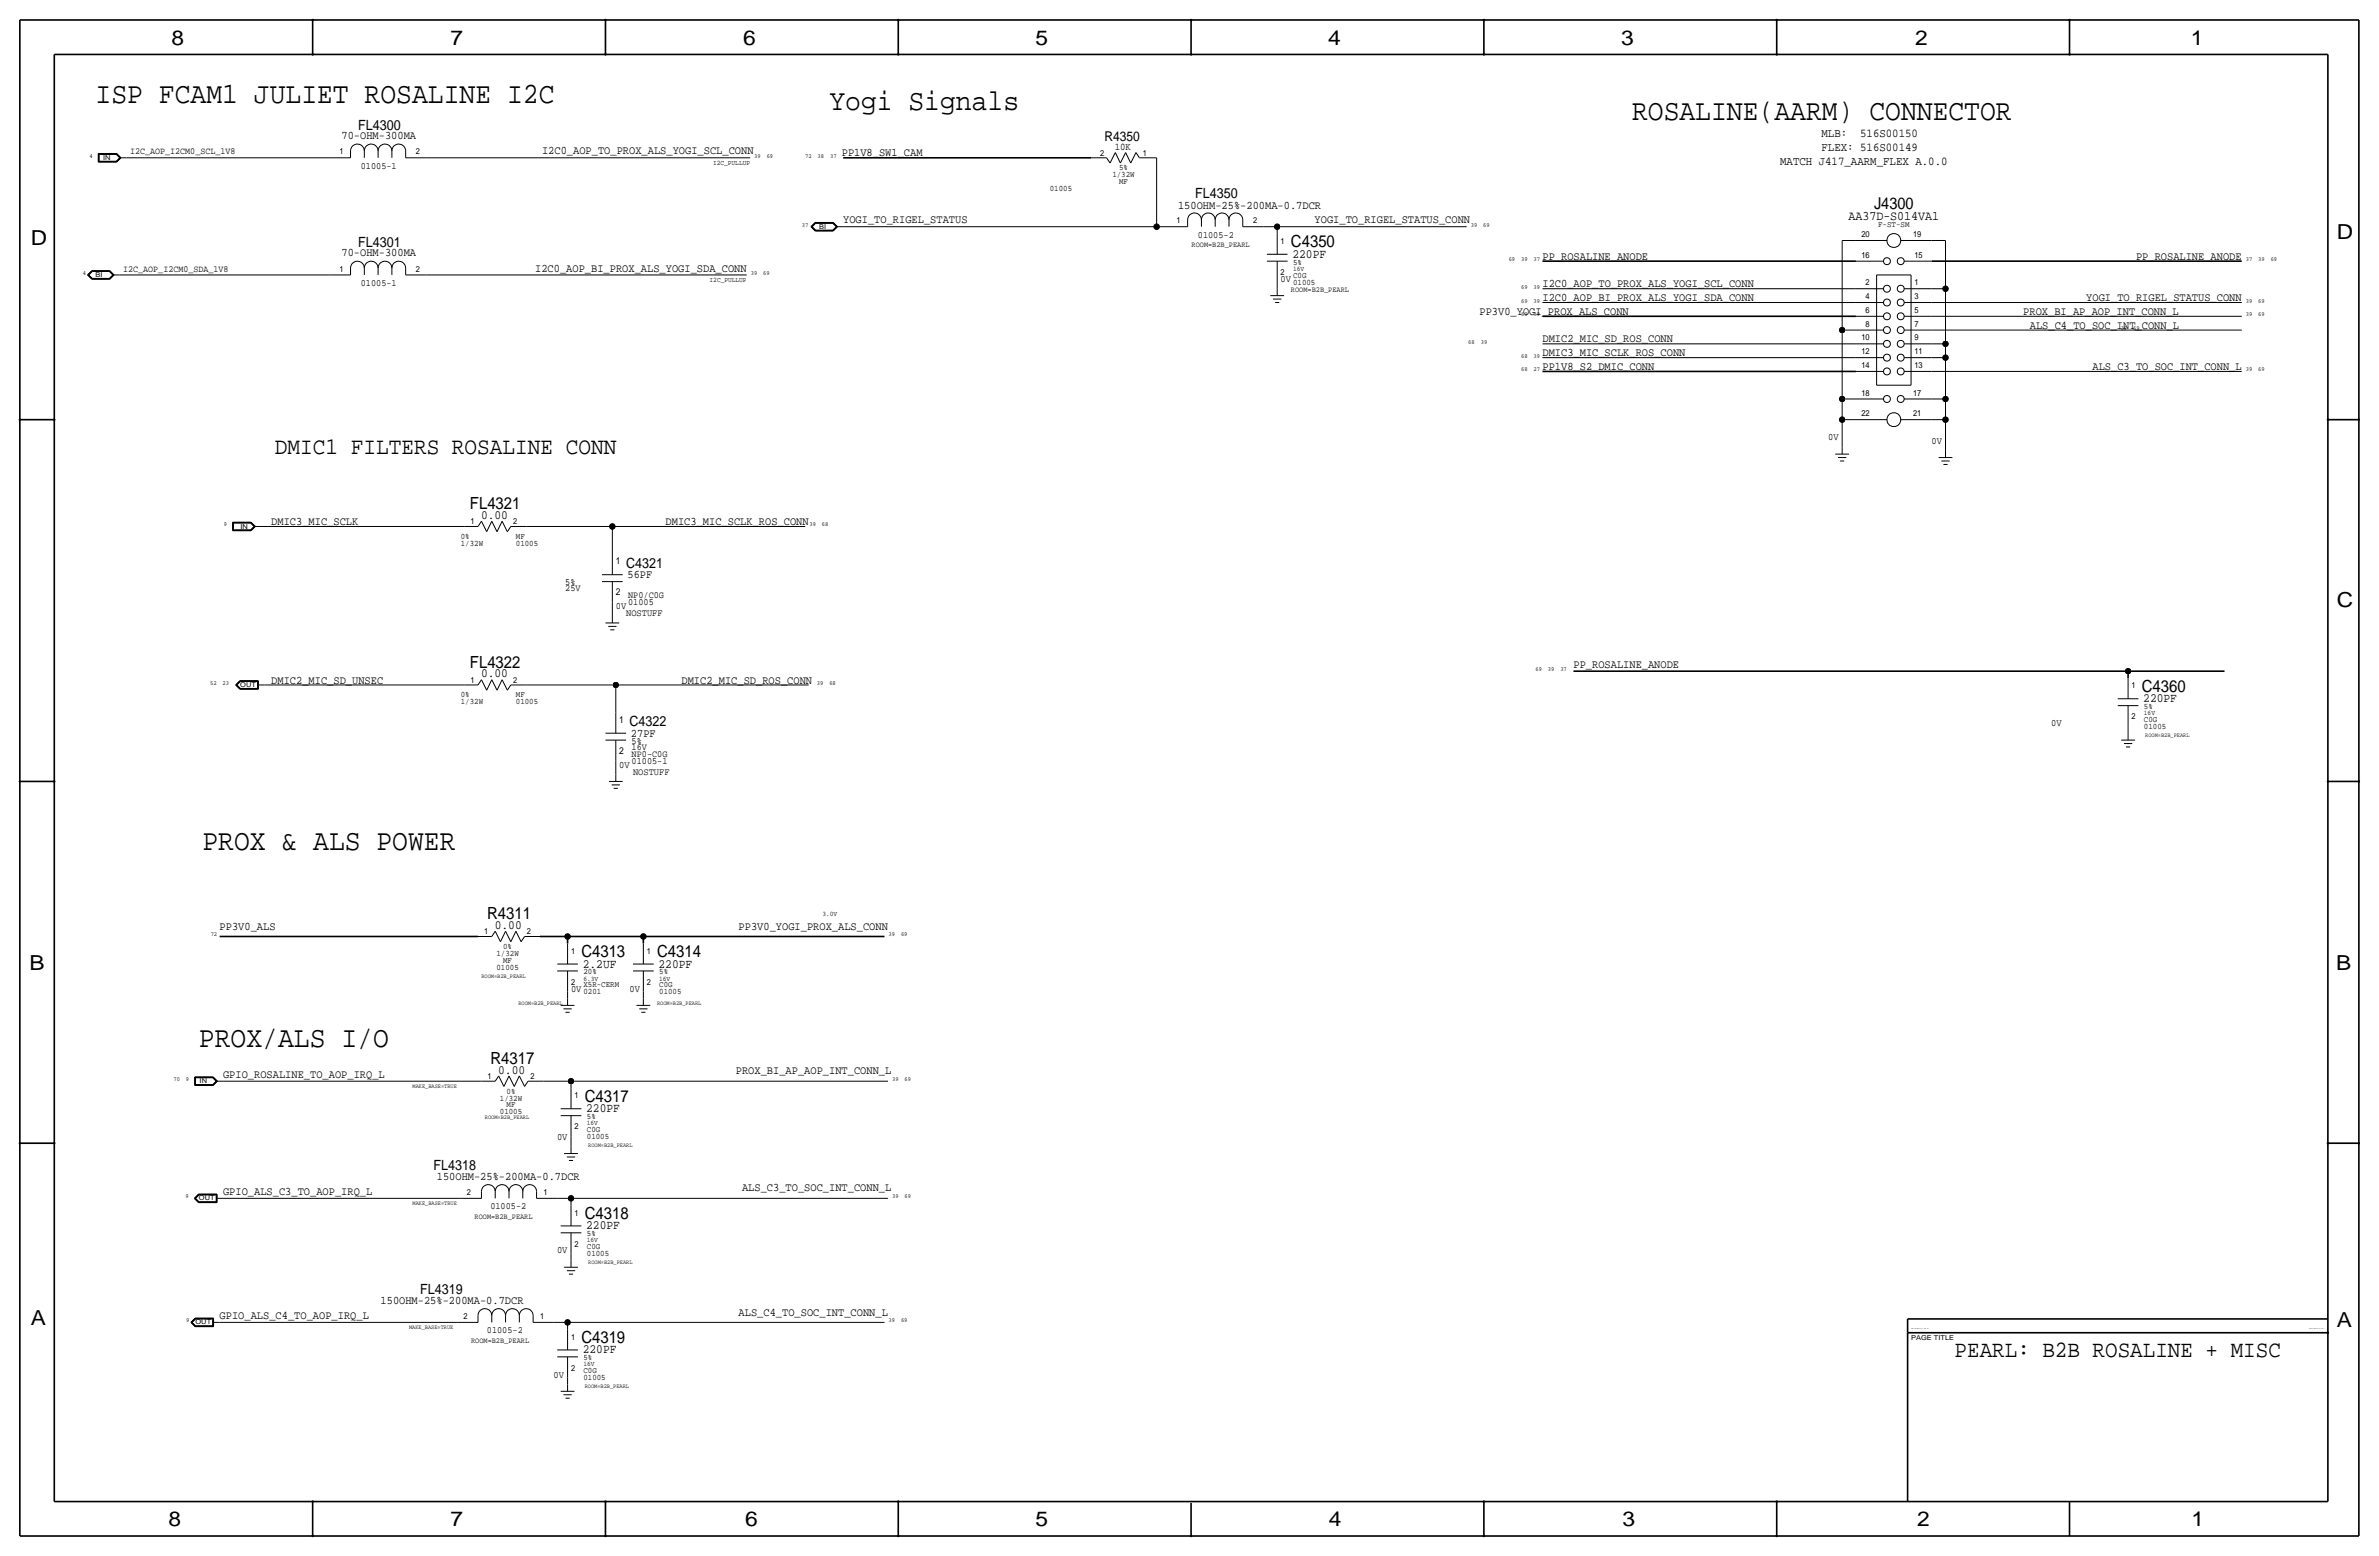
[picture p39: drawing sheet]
<svg xmlns="http://www.w3.org/2000/svg" width="877mm" height="574mm" viewBox="0 0 877 574" stroke-linecap="round" stroke-linejoin="round" font-family="sans-serif">
<defs><g id="words">
<g font-size="10.9">
<text x="35.3" y="37.8">ISP FCAM1 JULIET ROSALINE I2C</text>
<text x="305.8" y="40.4">Yogi Signals</text>
<text x="601.7" y="44.2">ROSALINE(AARM) CONNECTOR</text>
<text x="74.6" y="313.4">PROX &amp; ALS POWER</text>
<text x="73.4" y="385.8">PROX/ALS I/O</text>
</g>
<text font-size="8.7" x="101.3" y="167.4">DMIC1 FILTERS ROSALINE CONN</text>
<text font-size="8.6" x="720.6" y="500.1">PEARL: B2B ROSALINE + MISC</text>
<g font-size="7.6">
<text x="63.2" y="16.5">8</text>
<text x="166.1" y="16.5">7</text>
<text x="274" y="16.5">6</text>
<text x="381.7" y="16.5">5</text>
<text x="489.7" y="16.5">4</text>
<text x="597.6" y="16.5">3</text>
<text x="706.1" y="16.5">2</text>
<text x="807.7" y="16.5">1</text>
<text x="861.5" y="88.1">D</text>
<text x="11.4" y="90.4">D</text>
<text x="861.5" y="223.8">C</text>
<text x="10.9" y="357.6">B</text>
<text x="861.3" y="357.4">B</text>
<text x="11.4" y="488.4">A</text>
<text x="861.5" y="489.2">A</text>
<text x="62.2" y="562.6">8</text>
<text x="166.1" y="562.6">7</text>
<text x="274.8" y="562.6">6</text>
<text x="381.7" y="562.6">5</text>
<text x="489.9" y="562.6">4</text>
<text x="598.1" y="562.6">3</text>
<text x="706.8" y="562.6">2</text>
<text x="807.9" y="562.6">1</text>
</g>
<g font-size="6.2">
<text x="475.9" y="91.2">C4350</text>
<text x="173.3" y="187.7">FL4321</text>
<text x="173.3" y="246.1">FL4322</text>
<text x="789.6" y="255">C4360</text>
<text x="179.6" y="338.8">R4311</text>
<text x="214.3" y="352.8">C4313</text>
<text x="242.3" y="352.8">C4314</text>
<text x="180.8" y="392.2">R4317</text>
<text x="215.6" y="406.1">C4317</text>
<text x="215.6" y="449.3">C4318</text>
<text x="214.3" y="495">C4319</text>
</g>
<text font-size="6" x="690.9" y="77.2">J4300</text>
<g font-size="5.2">
<text x="132.1" y="47.8">FL4300</text>
<text x="440.7" y="73.2">FL4350</text>
<text x="132.1" y="90.9">FL4301</text>
<text x="230.8" y="209.3">C4321</text>
<text x="232.1" y="267.7">C4322</text>
<text x="159.8" y="431.3">FL4318</text>
<text x="155" y="477">FL4319</text>
</g>
<text font-size="5" x="407.2" y="51.8">R4350</text>
<text font-size="4.8" x="681.5" y="81">AA37D-S014VA1</text>
<g font-size="4.7">
<text x="476.5" y="95">220PF</text>
<text x="177.3" y="191.3">0.00</text>
<text x="177.3" y="249.7">0.00</text>
<text x="790.1" y="258.8">220PF</text>
<text x="182.4" y="342.4">0.00</text>
<text x="214.8" y="356.6">2.2UF</text>
<text x="242.8" y="356.6">220PF</text>
<text x="183.7" y="395.7">0.00</text>
<text x="216.1" y="410">220PF</text>
<text x="216.1" y="453.1">220PF</text>
<text x="214.8" y="498.9">220PF</text>
</g>
<g font-size="4.4">
<text x="671.5" y="50.5">MLB:</text>
<text x="685.8" y="50.5">516S00150</text>
<text x="671.5" y="55.6">FLEX: 516S00149</text>
<text x="656.3" y="60.7">MATCH J417_AARM_FLEX A.0.0</text>
</g>
<g font-size="4.3">
<text x="125.9" y="51.3">70-OHM-300MA</text>
<text x="199.9" y="56.9">I2C0_AOP_TO_PROX_ALS_YOGI_SCL_CONN</text>
<text x="310.3" y="57.7">PP1V8_SW1_CAM</text>
<text x="434.3" y="77.2">150OHM-25%-200MA-0.7DCR</text>
<text x="310.8" y="82.3">YOGI_TO_RIGEL_STATUS</text>
<text x="484.7" y="82.3">YOGI_TO_RIGEL_STATUS_CONN</text>
<text x="125.9" y="94.5">70-OHM-300MA</text>
<text x="568.7" y="95.8">PP_ROSALINE_ANODE</text>
<text x="787.5" y="95.8">PP_ROSALINE_ANODE</text>
<text x="197.3" y="100.1">I2C0_AOP_BI_PROX_ALS_YOGI_SDA_CONN</text>
<text x="568.7" y="105.9">I2C0_AOP_TO_PROX_ALS_YOGI_SCL_CONN</text>
<text x="568.7" y="111">I2C0_AOP_BI_PROX_ALS_YOGI_SDA_CONN</text>
<text x="769.1" y="111">YOGI_TO_RIGEL_STATUS_CONN</text>
<text x="545.5" y="116.1">PP3V0_YOGI_PROX_ALS_CONN</text>
<text x="745.9" y="116.1">PROX_BI_AP_AOP_INT_CONN_L</text>
<text x="748.3" y="121.2">ALS_C4_TO_SOC_INT_CONN_L</text>
<text x="568.7" y="126.2">DMIC2_MIC_SD_ROS_CONN</text>
<text x="568.7" y="131.3">DMIC3_MIC_SCLK_ROS_CONN</text>
<text x="568.7" y="136.4">PP1V8_S2_DMIC_CONN</text>
<text x="771.4" y="136.4">ALS_C3_TO_SOC_INT_CONN_L</text>
<text x="100" y="193.5">DMIC3_MIC_SCLK</text>
<text x="245.4" y="193.5">DMIC3_MIC_SCLK_ROS_CONN</text>
<text x="231.3" y="213.1">56PF</text>
<text x="100" y="252">DMIC2_MIC_SD_UNSEC</text>
<text x="251.3" y="252">DMIC2_MIC_SD_ROS_CONN</text>
<text x="580.1" y="246.2">PP_ROSALINE_ANODE</text>
<text x="232.6" y="271.5">27PF</text>
<text x="81" y="342.6">PP3V0_ALS</text>
<text x="272.3" y="342.6">PP3V0_YOGI_PROX_ALS_CONN</text>
<text x="271.3" y="396">PROX_BI_AP_AOP_INT_CONN_L</text>
<text x="82.2" y="397.3">GPIO_ROSALINE_TO_AOP_IRQ_L</text>
<text x="161" y="434.8">150OHM-25%-200MA-0.7DCR</text>
<text x="82.2" y="440.4">GPIO_ALS_C3_TO_AOP_IRQ_L</text>
<text x="273.6" y="439.2">ALS_C3_TO_SOC_INT_CONN_L</text>
<text x="140.3" y="480.6">150OHM-25%-200MA-0.7DCR</text>
<text x="272.3" y="484.9">ALS_C4_TO_SOC_INT_CONN_L</text>
<text x="81" y="486.2">GPIO_ALS_C4_TO_AOP_IRQ_L</text>
</g>
<text font-size="3.8" x="411" y="55.4">10K</text>
<g font-size="3.6">
<text x="472.1" y="103.9">0V</text>
<text x="674" y="162.3">0V</text>
<text x="712.1" y="163.6">0V</text>
<text x="227" y="224.5">0V</text>
<text x="230.8" y="227.1">NOSTUFF</text>
<text x="756.2" y="267.7">0V</text>
<text x="228.3" y="283">0V</text>
<text x="233.4" y="285.5">NOSTUFF</text>
<text x="210.5" y="365.5">0V</text>
<text x="232.1" y="365.5">0V</text>
<text x="205.4" y="420.1">0V</text>
<text x="205.4" y="462">0V</text>
<text x="204.1" y="507.7">0V</text>
</g>
<g font-size="3.5">
<text x="48" y="56.9">I2C_AOP_I2CM0_SCL_1V8</text>
<text x="133" y="62.2">01005-1</text>
<text x="441.6" y="87.6">01005-2</text>
<text x="45.4" y="100.1">I2C_AOP_I2CM0_SDA_1V8</text>
<text x="133" y="105.4">01005-1</text>
<text x="227" y="208">1</text>
<text x="208.4" y="215.6">5%</text>
<text x="208.4" y="217.9">25V</text>
<text x="227" y="219.5">2</text>
<text x="231.6" y="220.5">NP0/C0G</text>
<text x="231.6" y="223">01005</text>
<text x="228.3" y="266.4">1</text>
<text x="232.9" y="274.1">5%</text>
<text x="228.3" y="277.9">2</text>
<text x="232.9" y="276.4">16V</text>
<text x="232.9" y="281.4">01005-1</text>
<text x="232.9" y="278.9">NP0-C0G</text>
<text x="180.8" y="445.8">01005-2</text>
<text x="179.5" y="491.5">01005-2</text>
</g>
<g font-size="3.1">
<text x="125.2" y="56.9">1</text>
<text x="153.4" y="56.9">2</text>
<text x="405.6" y="57.4">2</text>
<text x="421.3" y="57.4">1</text>
<text x="410.1" y="65.3">1/32W</text>
<text x="412.6" y="62.7">5%</text>
<text x="387" y="70.4">01005</text>
<text x="412.6" y="67.8">MF</text>
<text x="433.8" y="82.3">1</text>
<text x="462" y="82.3">2</text>
<text x="692.4" y="83.6">F-ST-SM</text>
<text x="472.1" y="89.9">1</text>
<text x="686.2" y="87.4">20</text>
<text x="705.3" y="87.4">19</text>
<text x="686.2" y="95">16</text>
<text x="705.8" y="95">15</text>
<text x="125.2" y="100.1">1</text>
<text x="153.4" y="100.1">2</text>
<text x="472.1" y="101.3">2</text>
<text x="476.7" y="97.5">5%</text>
<text x="476.7" y="104.9">01005</text>
<text x="476.7" y="102.4">C0G</text>
<text x="687.8" y="105.2">2</text>
<text x="705.8" y="105.2">1</text>
<text x="687.8" y="110.2">4</text>
<text x="705.8" y="110.2">3</text>
<text x="687.8" y="115.3">6</text>
<text x="705.8" y="115.3">5</text>
<text x="686.2" y="125.5">10</text>
<text x="687.8" y="120.4">8</text>
<text x="705.8" y="120.4">7</text>
<text x="705.8" y="125.5">9</text>
<text x="686.2" y="130.6">12</text>
<text x="705.8" y="130.6">11</text>
<text x="686.2" y="135.6">14</text>
<text x="705.8" y="135.6">13</text>
<text x="686.2" y="145.8">18</text>
<text x="705.3" y="145.8">17</text>
<text x="686.2" y="153.4">22</text>
<text x="705.3" y="153.4">21</text>
<text x="173.4" y="193.3">1</text>
<text x="189.2" y="193.3">2</text>
<text x="169.9" y="198.6">0%</text>
<text x="169.9" y="201.2">1/32W</text>
<text x="190.2" y="201.2">01005</text>
<text x="190.2" y="198.6">MF</text>
<text x="173.4" y="251.7">1</text>
<text x="189.2" y="251.7">2</text>
<text x="169.9" y="257">0%</text>
<text x="190.2" y="257">MF</text>
<text x="785.8" y="253.7">1</text>
<text x="169.9" y="259.6">1/32W</text>
<text x="190.2" y="259.6">01005</text>
<text x="790.4" y="261.4">5%</text>
<text x="785.8" y="265.2">2</text>
<text x="790.4" y="268.7">01005</text>
<text x="790.4" y="266.2">C0G</text>
<text x="178.5" y="344.4">1</text>
<text x="194.3" y="344.4">2</text>
<text x="183" y="352.3">1/32W</text>
<text x="185.5" y="349.8">0%</text>
<text x="210.5" y="351.5">1</text>
<text x="238.5" y="351.5">1</text>
<text x="183" y="357.4">01005</text>
<text x="185.5" y="354.8">MF</text>
<text x="215.1" y="359.2">20%</text>
<text x="243" y="359.2">5%</text>
<text x="210.5" y="363">2</text>
<text x="215.1" y="364">X5R-CERM</text>
<text x="238.5" y="363">2</text>
<text x="243" y="364">C0G</text>
<text x="215.1" y="366.5">0201</text>
<text x="243" y="366.5">01005</text>
<text x="179.8" y="397.8">1</text>
<text x="195.5" y="397.8">2</text>
<text x="184.3" y="405.6">1/32W</text>
<text x="186.8" y="403.1">0%</text>
<text x="211.8" y="404.9">1</text>
<text x="184.3" y="410.7">01005</text>
<text x="186.8" y="408.2">MF</text>
<text x="216.4" y="412.5">5%</text>
<text x="211.8" y="416.3">2</text>
<text x="216.4" y="419.9">01005</text>
<text x="216.4" y="417.3">C0G</text>
<text x="172.2" y="440.4">2</text>
<text x="200.4" y="440.4">1</text>
<text x="211.8" y="448.1">1</text>
<text x="216.4" y="455.7">5%</text>
<text x="211.8" y="459.5">2</text>
<text x="216.4" y="460.5">C0G</text>
<text x="216.4" y="463">01005</text>
<text x="170.9" y="486.2">2</text>
<text x="199.1" y="486.2">1</text>
<text x="210.5" y="493.8">1</text>
<text x="215.1" y="501.4">5%</text>
<text x="210.5" y="505.2">2</text>
<text x="215.1" y="508.8">01005</text>
<text x="215.1" y="506.2">C0G</text>
</g>
<g font-size="2.9">
<text x="439.3" y="91.2">ROOM=B2B_PEARL</text>
<text x="475.9" y="107.7">ROOM=B2B_PEARL</text>
<text x="175" y="449.3">ROOM=B2B_PEARL</text>
<text x="173.7" y="495">ROOM=B2B_PEARL</text>
</g>
<g font-size="2.6">
<text x="262.9" y="60.7">I2C_PULLUP</text>
<text x="476.7" y="99.8">16V</text>
<text x="261.6" y="103.9">I2C_PULLUP</text>
<text x="790.4" y="263.7">16V</text>
<text x="303.2" y="337.6">3.0V</text>
<text x="215.1" y="361.4">6.3V</text>
<text x="243" y="361.4">16V</text>
<text x="216.4" y="414.8">16V</text>
<text x="216.4" y="458">16V</text>
<text x="215.1" y="503.7">16V</text>
</g>
<g font-size="2.5">
<text x="38" y="58.9">IN</text>
<text x="302" y="84.3">BI</text>
<text x="35.3" y="102.1">BI</text>
<text x="88.6" y="194.8">IN</text>
<text x="88.6" y="253.2">OUT</text>
<text x="73.6" y="399.3">IN</text>
<text x="73.4" y="442.5">OUT</text>
<text x="72.1" y="488.2">OUT</text>
<text x="704.5" y="493.8">PAGE TITLE</text>
</g>
<g font-size="2.3">
<text x="33" y="58.2">4</text>
<text x="278.1" y="58.2">39</text>
<text x="282.7" y="58.2">69</text>
<text x="296.9" y="58.2">72</text>
<text x="301.4" y="58.2">38</text>
<text x="306" y="58.2">37</text>
<text x="295.7" y="83.6">37</text>
<text x="542.2" y="83.6">39</text>
<text x="546.8" y="83.6">69</text>
<text x="30.5" y="101.3">4</text>
<text x="276.8" y="101.3">39</text>
<text x="281.4" y="101.3">69</text>
<text x="556.2" y="96.3">69</text>
<text x="560.8" y="96.3">39</text>
<text x="565.4" y="96.3">37</text>
<text x="828" y="96.3">37</text>
<text x="832.6" y="96.3">39</text>
<text x="837.1" y="96.3">69</text>
<text x="560.8" y="106.4">69</text>
<text x="565.4" y="106.4">39</text>
<text x="560.8" y="111.5">69</text>
<text x="565.4" y="111.5">39</text>
<text x="828" y="111.5">39</text>
<text x="832.6" y="111.5">69</text>
<text x="560.8" y="116.6">69</text>
<text x="565.4" y="116.6">39</text>
<text x="828" y="116.6">39</text>
<text x="832.6" y="116.6">69</text>
<text x="781.8" y="121.7">39</text>
<text x="786.4" y="121.7">69</text>
<text x="541.3" y="126.7">68</text>
<text x="545.9" y="126.7">39</text>
<text x="560.8" y="131.8">68</text>
<text x="565.4" y="131.8">39</text>
<text x="560.8" y="136.9">68</text>
<text x="565.4" y="136.9">27</text>
<text x="828" y="136.9">39</text>
<text x="832.6" y="136.9">69</text>
<text x="82.5" y="194.1">9</text>
<text x="298.4" y="194.1">39</text>
<text x="303" y="194.1">68</text>
<text x="566.1" y="247.4">69</text>
<text x="570.7" y="247.4">39</text>
<text x="575.3" y="247.4">37</text>
<text x="77.5" y="252.5">52</text>
<text x="82" y="252.5">23</text>
<text x="301.2" y="252.5">39</text>
<text x="305.8" y="252.5">68</text>
<text x="77.7" y="345.2">72</text>
<text x="327.6" y="345.2">39</text>
<text x="332.2" y="345.2">69</text>
<text x="64" y="398.5">70</text>
<text x="68.5" y="398.5">9</text>
<text x="328.9" y="398.5">39</text>
<text x="333.5" y="398.5">69</text>
<text x="68.4" y="441.7">9</text>
<text x="328.9" y="441.7">39</text>
<text x="333.5" y="441.7">69</text>
<text x="68.6" y="487.4">9</text>
<text x="327.6" y="487.4">39</text>
<text x="332.2" y="487.4">69</text>
</g>
<g font-size="2.2">
<text x="790.9" y="271.5">ROOM=B2B_PEARL</text>
<text x="177.5" y="360.4">ROOM=B2B_PEARL</text>
<text x="191.1" y="370.6">ROOM=B2B_PEARL</text>
<text x="242.3" y="370.6">ROOM=B2B_PEARL</text>
<text x="152.1" y="401.1">MAKE_BASE=TRUE</text>
<text x="178.8" y="412.5">ROOM=B2B_PEARL</text>
<text x="216.9" y="422.7">ROOM=B2B_PEARL</text>
<text x="152.1" y="444.2">MAKE_BASE=TRUE</text>
<text x="216.9" y="465.8">ROOM=B2B_PEARL</text>
<text x="150.8" y="490">MAKE_BASE=TRUE</text>
<text x="215.6" y="511.6">ROOM=B2B_PEARL</text>
</g>
<g font-size=".5">
<text x="704.5" y="490">SYNC_MASTER=J317_REV_38</text>
<text x="851.3" y="490">SYNC_DATE=06/02/2017</text>
</g>
</g></defs>
<g fill="none" stroke="#000" stroke-width=".6">
<path d="M7.3 7.4v558.8zM7.3 7.4h862.3zM115.3 7.4v12.7zM223.2 7.4v12.7zM331.2 7.4v12.7zM439.1 7.4v12.7zM547.1 7.4v12.7zM655 7.4v12.7zM763 7.4v12.7zM869.6 7.4v558.8zM20 20.1v533.4zM20 20.1h838.2z"/>
<path d="M858.2 20.1v533.4zM310.8 58.2h91.5zM568.7 96.3h115.5zM712.2 96.3h114.3zM568.7 116.6h115.5zM568.7 136.9h115.5zM7.3 154.7h12.7zM858.2 154.7h11.4zM580.1 247.4h204.5zM784.6 247.4h35.5zM784.6 247.4v2.5zM7.3 288h12.7z"/>
<path d="M858.2 288h11.4zM81 345.2h95.2zM199.1 345.2h10.1zM209.2 345.2h28zM209.2 345.2v2.5zM237.2 345.2h88.9zM237.2 345.2v2.5zM7.3 421.4h12.7zM858.2 421.4h11.4zM703.3 486.2v5zM703.3 486.2h154.9zM703.3 491.2h154.9z"/>
<path d="M703.3 491.2v62.3zM20 553.5h838.2zM115.3 553.5v12.7zM223.2 553.5v12.7zM331.2 553.5v12.7zM439.1 554v12.2zM547.1 553.5v12.7zM655 553.5v12.7zM763 553.5v12.7zM7.3 566.2h862.3z"/>
</g>
<g fill="none" stroke="#000" stroke-width=".37">
<path d="M36.2 56.6v3.1zM36.2 59.7h6.8zM36.2 56.6h6.8zM36.3 56.7h6.7zM36.3 56.7v2.9zM36.3 59.6h6.7zM36.4 56.8h6.5zM36.4 56.8v2.7zM36.4 59.5h6.5zM36.5 56.9h6.4zM36.5 56.9v2.5zM36.5 59.4h6.4z"/>
<path d="M42.9 56.9l1.2 1.3zM42.9 59.4l1.2-1.2zM42.9 56.8l1.4 1.4zM43 56.7l1.4 1.5zM43 56.6l1.6 1.6zM43 59.7l1.6-1.5zM44.1 58.2h2.6zM44.3 58.2l-1.4 1.3zM44.4 58.2l-1.4 1.4zM46.7 58.2h74.9zM121.6 58.2h7.6zM129.2 55.6v2.6z"/>
<path d="M129.2 55.6a2.54 2.54 0 0 1 2.6-2.5 2.54 2.54 0 0 1 2.5 2.5 2.54 2.54 0 0 1 2.6-2.5 2.54 2.54 0 0 1 2.5 2.5 2.54 2.54 0 0 1 2.5-2.5 2.54 2.54 0 0 1 2.6 2.5 2.54 2.54 0 0 1 2.5-2.5 2.54 2.54 0 0 1 2.6 2.5M134.3 55.6v2.6zM139.4 55.6v2.6zM144.5 55.6v2.6zM149.6 58.2h7.6zM149.6 55.6v2.6zM157.2 58.2h119.4zM402.3 58.2h5.7zM408 58.2l1.2 1.9zM411.2 56.2l-2 3.9zM411.2 56.2l1.9 3.9zM415 56.2l1.9 3.9z"/>
<path d="M415 56.2l-1.9 3.9zM418.8 56.2l1.3 2zM418.8 56.2l-1.9 3.9zM420.1 58.2h5zM425.1 58.2h1.3zM426.4 58.2v25.4zM33.8 99.8h6.7zM33.9 99.9l-1.5 1.4zM33.9 99.9h6.5zM33.9 100l-1.3 1.3zM33.9 100h6.5zM40.4 100l1.4 1.3z"/>
<path d="M40.4 99.9l1.5 1.4zM40.5 99.8l1.6 1.5zM129.2 98.8v2.5zM129.2 98.8a2.54 2.54 0 0 1 2.6-2.5 2.54 2.54 0 0 1 2.5 2.5 2.54 2.54 0 0 1 2.6-2.5 2.54 2.54 0 0 1 2.5 2.5 2.54 2.54 0 0 1 2.5-2.5 2.54 2.54 0 0 1 2.6 2.5 2.54 2.54 0 0 1 2.5-2.5 2.54 2.54 0 0 1 2.6 2.5M134.3 98.8v2.5zM139.4 98.8v2.5zM144.5 98.8v2.5zM149.6 98.8v2.5zM299 83.6l1.5-1.6zM299 83.6l1.5 1.5zM299.1 83.6l1.5 1.4zM299.3 83.6l1.3 1.3z"/>
<path d="M299.4 83.6l1.3 1.2zM300.5 85.1h6.7zM300.5 82h6.7zM300.6 82.1l-1.5 1.5zM300.6 85h6.5zM300.6 82.1h6.5zM300.6 82.2l-1.3 1.4zM300.6 84.9h6.5zM300.6 82.2h6.5zM300.7 82.3l-1.3 1.3zM300.7 84.8h6.3zM300.7 82.3h6.3z"/>
<path d="M307 84.8l1.3-1.2zM307 82.3l1.3 1.3zM307.1 82.2l1.4 1.4zM307.1 82.1l1.5 1.5zM307.2 85.1l1.6-1.5zM307.2 82l1.6 1.6zM308.3 83.6h2.5zM308.5 83.6l-1.4 1.3zM308.6 83.6l-1.5 1.4zM310.8 83.6h115.6zM426.4 83.6h3.8zM430.2 83.6h7.6z"/>
<path d="M437.8 81v2.6zM437.8 81a2.54 2.54 0 0 1 2.6-2.5 2.54 2.54 0 0 1 2.5 2.5 2.54 2.54 0 0 1 2.6-2.5 2.54 2.54 0 0 1 2.5 2.5 2.54 2.54 0 0 1 2.5-2.5 2.54 2.54 0 0 1 2.6 2.5 2.54 2.54 0 0 1 2.5-2.5 2.54 2.54 0 0 1 2.6 2.5M442.9 81v2.6zM448 81v2.6zM453.1 81v2.6zM458.2 83.6h7.6zM458.2 81v2.6zM465.8 83.6h5.1zM467.1 93.7h7.6zM467.1 96.3h7.6zM470.9 83.6h69.8zM470.9 83.6v2.5z"/>
<path d="M470.9 86.1v7.6zM470.9 96.3v7.6zM679.1 88.6h5.1zM679.1 88.6v33.1zM684.2 88.6h11.5zM684.2 96.3h10.2zM700.7 88.6h11.5zM702 96.3h10.2zM712.2 88.6h5zM717.2 88.6v17.8zM32.3 101.3l1.5-1.5zM32.3 101.3l1.5 1.6z"/>
<path d="M32.4 101.3l1.5 1.5zM32.6 101.3l1.3 1.4zM32.7 101.3l1.3-1.2zM32.7 101.3l1.3 1.3zM33.8 102.9h6.7zM33.9 102.8h6.5zM33.9 102.7h6.5zM34 102.6h6.3zM34 100.1h6.3zM40.3 102.6l1.3-1.3zM40.3 100.1l1.3 1.2zM40.5 102.9l1.6-1.6z"/>
<path d="M41.6 101.3h2.5zM41.8 101.3l-1.4 1.4zM41.9 101.3l-1.5 1.5zM44.1 101.3h77.5zM121.6 101.3h7.6zM149.6 101.3h7.6zM157.2 101.3h118.1zM468.3 109h5.1zM469.3 110.2h3.1zM470.1 111.5h1.5zM470.9 103.9v2.5zM470.9 106.4v2.6z"/>
<path d="M568.7 106.4h115.5zM568.7 111.5h115.5zM684.2 116.6h10.2zM684.2 111.5h10.2zM684.2 106.4h10.2zM691.8 101.3h12.7zM691.8 101.3v40.7zM702 116.6h10.2zM702 111.5h10.2zM702 106.4h10.2zM704.5 101.3v40.7zM712.2 106.4h5z"/>
<path d="M712.2 116.6h114.3zM712.2 111.5h114.3zM717.2 106.4v20.3zM568.7 131.8h115.5zM568.7 126.7h115.5zM679.1 121.7h5.1zM679.1 121.7v25.4zM684.2 126.7h10.2zM684.2 136.9h10.2zM684.2 131.8h10.2zM684.2 121.7h10.2zM702 126.7h10.2z"/>
<path d="M702 131.8h10.2zM702 121.7h10.2zM702 136.9h10.2zM712.2 131.8h5zM712.2 126.7h5zM712.2 121.7h114.3zM712.2 136.9h114.3zM717.2 131.8v15.3zM717.2 126.7v5.1zM679.1 147.1h5.1zM679.1 147.1v7.6zM679.1 154.7h5.1z"/>
<path d="M679.1 154.7v10.1zM684.2 154.7h11.5zM684.2 147.1h10.2zM691.8 142h12.7zM700.7 154.7h11.5zM702 147.1h10.2zM712.2 147.1h5zM712.2 154.7h5zM717.2 147.1v7.6zM717.2 154.7v11.4zM676.6 167.4h5.1zM677.6 168.7h3.1z"/>
<path d="M678.4 169.9h1.5zM679.1 164.8v2.6zM714.7 168.7h5.1zM715.7 169.9h3.1zM716.5 171.2h1.5zM717.2 166.1v2.6zM85.8 192.5h6.8zM85.8 192.5v3.1zM85.8 195.6h6.8zM85.9 192.6h6.6zM85.9 192.6v2.9zM85.9 195.5h6.6z"/>
<path d="M86 192.7h6.5zM86 192.7v2.7zM86 195.4h6.5zM86.1 192.8h6.3zM86.1 192.8v2.5zM86.1 195.3h6.3zM92.4 192.8l1.3 1.3zM92.5 192.7l1.3 1.4zM92.5 192.6l1.5 1.5zM92.6 192.5l1.5 1.6zM92.6 195.6l1.5-1.5zM93.7 194.1h2.5z"/>
<path d="M93.7 194.1l-1.3 1.2zM93.8 194.1l-1.3 1.3zM94 194.1l-1.5 1.4zM96.2 194.1h74.9zM171.1 194.1h5.1zM177.5 192.1l-1.3 2zM177.5 192.1l1.9 3.9zM181.3 192.1l-1.9 3.9zM181.3 192.1l1.9 3.9zM185.1 192.1l1.9 3.9zM185.1 192.1l-1.9 3.9zM188.3 194.1h5.7z"/>
<path d="M188.3 194.1l-1.3 1.9zM194 194.1h31.8zM225.8 194.1h71.1zM225.8 194.1v10.1zM221.9 211.8h7.7zM221.9 214.4h7.7zM225.8 204.2v7.6zM225.8 214.4v7.6zM223.2 229.6h5.1zM224.2 230.9h3.1zM225 232.2h1.5zM225.8 222v5.1z"/>
<path d="M225.8 227.1v2.5zM86.9 252.5l1.5 1.6zM87 252.5l1.5 1.4zM87 252.5l1.5-1.5zM87.2 252.5l1.3-1.4zM87.2 252.5l1.3 1.3zM87.3 252.5l1.3-1.3zM87.3 252.5l1.3 1.2zM88.4 250.9l-1.5 1.6zM88.4 250.9h6.8zM88.4 254.1h6.8zM88.5 251h6.6z"/>
<path d="M88.5 253.9h6.6zM88.5 251.1h6.5zM88.5 253.8h6.5zM88.6 251.2h6.3zM88.6 253.7h6.3zM94.9 252.5h2.6zM94.9 251.2v2.5zM95 251.1v2.7zM95.1 251v2.9zM95.2 250.9v3.2zM97.5 252.5h73.6zM171.1 252.5h5.1z"/>
<path d="M177.5 250.5l-1.3 2zM177.5 250.5l1.9 3.9zM181.3 250.5l-1.9 3.9zM181.3 250.5l1.9 3.9zM185.1 250.5l1.9 3.9zM185.1 250.5l-1.9 3.9zM188.3 252.5h5.7zM188.3 252.5l-1.3 1.9zM194 252.5h33zM227 252.5h71.1zM227 252.5v10.1zM780.7 257.6h7.7z"/>
<path d="M784.6 249.9v7.7zM223.2 270.3h7.6zM223.2 272.8h7.6zM227 262.6v7.7zM227 272.8v7.6zM780.7 260.1h7.7zM782 272.8h5.1zM783 274.1h3.1zM783.8 275.3h1.5zM784.6 267.7v2.6zM784.6 270.3v2.5zM784.6 260.1v7.6z"/>
<path d="M224.5 288h5.1zM225.5 289.3h3zM226.3 290.6h1.5zM227 280.4v5.1zM227 285.5v2.5zM176.2 345.2h5.1zM182.6 343.3l-1.3 1.9zM182.6 343.3l1.9 3.8zM186.4 343.3l-1.9 3.8zM186.4 343.3l1.9 3.8zM190.2 343.3l1.9 3.8zM190.2 343.3l-1.9 3.8z"/>
<path d="M193.4 345.2h5.7zM193.4 345.2l-1.3 1.9zM205.4 355.3h7.7zM205.4 357.9h7.7zM209.2 347.7v7.6zM209.2 357.9v7.6zM233.4 355.3h7.6zM233.4 357.9h7.6zM237.2 347.7v7.6zM237.2 357.9v7.6zM206.7 370.6h5.1zM207.7 371.9h3.1z"/>
<path d="M208.5 373.1h1.5zM209.2 365.5v2.5zM209.2 368v2.6zM234.6 370.6h5.1zM235.7 371.9h3zM236.4 373.1h1.5zM237.2 365.5v2.5zM237.2 368v2.6zM71.8 397v3.1zM71.8 397h6.8zM71.9 397.1h6.6zM71.9 397.1v2.9z"/>
<path d="M71.9 400h6.6zM72 397.2h6.5zM72 397.2v2.7zM72 399.9h6.5zM72.1 397.3h6.3zM72.1 397.3v2.5zM72.1 399.8h6.3zM78.4 397.3l1.3 1.2zM78.4 399.8l1.3-1.3zM78.5 397.2l1.4 1.3zM78.5 399.9l1.4-1.4zM78.5 397.1l1.5 1.4z"/>
<path d="M78.5 400l1.5-1.5zM78.6 397l1.6 1.5zM79.7 398.5h2.5zM82.2 398.5h95.3zM177.5 398.5h5.1zM183.8 396.6l-1.2 1.9zM183.8 396.6l2 3.9zM187.7 396.6l-1.9 3.9zM187.7 396.6l1.9 3.9zM191.5 396.6l1.9 3.9zM191.5 396.6l-1.9 3.9zM194.7 398.5h5.7z"/>
<path d="M194.7 398.5l-1.3 2zM200.4 398.5h10.1zM210.5 398.5h116.9zM210.5 398.5v2.6zM71.8 400.1h6.8zM78.6 400.1l1.6-1.6zM206.7 408.7h7.6zM206.7 411.2h7.6zM210.5 418.8v3.9zM210.5 401.1v7.6zM210.5 411.2v7.6zM177.5 439.2v2.5z"/>
<path d="M177.5 439.2a2.54 2.54 0 0 1 2.5-2.6 2.54 2.54 0 0 1 2.6 2.6 2.54 2.54 0 0 1 2.5-2.6 2.54 2.54 0 0 1 2.6 2.6 2.54 2.54 0 0 1 2.5-2.6 2.54 2.54 0 0 1 2.5 2.6 2.54 2.54 0 0 1 2.6-2.6 2.54 2.54 0 0 1 2.5 2.6M182.6 439.2v2.5zM187.7 439.2v2.5zM192.7 439.2v2.5zM197.8 439.2v2.5zM208 425.2h5.1zM209 426.5h3zM209.8 427.7h1.5zM210.5 422.7v2.5zM71.6 441.7l1.6 1.6zM71.8 441.7l1.5 1.5zM71.8 441.7l1.5-1.5z"/>
<path d="M71.9 441.7l1.4-1.4zM71.9 441.7l1.4 1.4zM72.1 441.7l1.3-1.3zM72.1 441.7l1.3 1.3zM73.2 440.1l-1.6 1.6zM73.2 440.1h6.8zM73.2 443.3h6.8zM73.3 440.2h6.6zM73.3 443.2h6.6zM73.3 440.3h6.5zM73.3 443.1h6.5zM73.4 440.4h6.3z"/>
<path d="M73.4 443h6.3zM79.7 441.7h2.5zM79.7 440.4v2.6zM79.8 440.3v2.8zM79.9 440.2v3zM80 440.1v3.2zM82.2 441.7h87.7zM169.9 441.7h7.6zM197.8 441.7h7.6zM205.4 441.7h5.1zM206.7 451.9h7.6zM206.7 454.4h7.6z"/>
<path d="M210.5 441.7v2.5zM210.5 441.7h116.9zM210.5 444.2v7.7zM210.5 454.4v7.6zM208 467.1h5.1zM209 468.4h3zM209.8 469.6h1.5zM210.5 462v2.6zM210.5 464.6v2.5zM70.4 487.4l1.5-1.5zM70.4 487.4l1.5 1.6zM70.5 487.4l1.5 1.5z"/>
<path d="M70.5 487.4l1.5-1.4zM70.7 487.4l1.3-1.3zM70.7 487.4l1.3 1.4zM70.8 487.4l1.3-1.2zM70.8 487.4l1.3 1.3zM71.9 485.9h6.8zM71.9 489h6.8zM72 486h6.6zM72 488.9h6.6zM72 486.1h6.5zM72 488.8h6.5zM72.1 486.2h6.3z"/>
<path d="M72.1 488.7h6.3zM78.4 487.4h2.6zM78.4 486.2v2.5zM78.5 486.1v2.7zM78.6 486v2.9zM78.7 485.9v3.1zM81 487.4h87.6zM168.6 487.4h7.6zM176.2 484.9v2.5zM176.2 484.9a2.54 2.54 0 0 1 2.6-2.5 2.54 2.54 0 0 1 2.5 2.5 2.54 2.54 0 0 1 2.5-2.5 2.54 2.54 0 0 1 2.6 2.5 2.54 2.54 0 0 1 2.5-2.5 2.54 2.54 0 0 1 2.6 2.5 2.54 2.54 0 0 1 2.5-2.5 2.54 2.54 0 0 1 2.5 2.5M181.3 484.9v2.5zM186.4 484.9v2.5z"/>
<path d="M191.5 484.9v2.5zM196.5 487.4h7.7zM196.5 484.9v2.5zM204.2 487.4h5zM205.4 497.6h7.7zM209.2 487.4h116.9zM209.2 487.4v2.6zM209.2 490v7.6zM205.4 500.1h7.7zM206.7 512.8h5.1zM207.7 514.1h3.1zM208.5 515.4h1.5z"/>
<path d="M209.2 507.7v2.6zM209.2 510.3v2.5zM209.2 500.1v7.6z"/>
<circle cx="695.7" cy="96.3" r="1.28"/>
<circle cx="698.2" cy="88.7" r="2.56"/>
<circle cx="700.7" cy="96.3" r="1.28"/>
<circle cx="695.7" cy="111.5" r="1.28"/>
<circle cx="695.7" cy="106.4" r="1.28"/>
<circle cx="695.7" cy="116.6" r="1.28"/>
<circle cx="700.7" cy="106.4" r="1.28"/>
<circle cx="700.7" cy="111.5" r="1.28"/>
<circle cx="700.7" cy="116.6" r="1.28"/>
<circle cx="695.7" cy="131.8" r="1.28"/>
<circle cx="695.7" cy="136.9" r="1.28"/>
<circle cx="695.7" cy="121.7" r="1.28"/>
<circle cx="695.7" cy="126.8" r="1.28"/>
<circle cx="700.7" cy="131.8" r="1.28"/>
<circle cx="700.7" cy="136.9" r="1.28"/>
<circle cx="700.7" cy="121.7" r="1.28"/>
<circle cx="700.7" cy="126.8" r="1.28"/>
<circle cx="695.7" cy="147.1" r="1.28"/>
<circle cx="698.2" cy="154.7" r="2.56"/>
<circle cx="700.7" cy="147.1" r="1.28"/>
</g>
<g fill="#000" stroke="#000" stroke-width=".37">
<path d="M115.1 7.2h.4v.3h-.4zM115.1 19.9h.4v.3h-.4zM223 7.2h.4v.3h-.4zM223 19.9h.4v.3h-.4zM331 19.9h.4v.3h-.4zM331 7.2h.4v.3h-.4zM438.9 7.2h.4v.3h-.4zM438.9 19.9h.4v.3h-.4zM546.9 7.2h.4v.3h-.4zM546.9 19.9h.4v.3h-.4zM654.8 19.9h.4v.3h-.4zM654.8 7.2h.4v.3h-.4z"/>
<path d="M762.8 19.9h.4v.3h-.4zM762.8 7.2h.4v.3h-.4zM7.1 154.5h.4v.4h-.4zM19.8 154.5h.4v.4h-.4zM858 154.5h.4v.4h-.4zM869.5 154.5h.3v.4h-.3zM7.1 287.9h.4v.3h-.4zM19.8 287.9h.4v.3h-.4zM858 287.9h.4v.3h-.4zM869.5 287.9h.3v.3h-.3zM7.1 421.2h.4v.4h-.4zM19.8 421.2h.4v.4h-.4z"/>
<path d="M858 421.2h.4v.4h-.4zM869.5 421.2h.3v.4h-.3zM858 491.1h.4v.3h-.4zM115.1 553.3h.4v.3h-.4zM223 553.3h.4v.3h-.4zM331 553.3h.4v.3h-.4zM546.9 553.3h.4v.3h-.4zM654.8 553.3h.4v.3h-.4zM115.1 566h.4v.3h-.4zM223 566h.4v.3h-.4zM331 566h.4v.3h-.4zM438.9 566h.4v.3h-.4z"/>
<path d="M546.9 566h.4v.3h-.4zM654.8 566h.4v.3h-.4z"/>
<circle cx="426.4" cy="83.6" r="1.02"/>
<circle cx="470.9" cy="83.6" r="1.02"/>
<circle cx="717.2" cy="106.4" r="1.02"/>
<circle cx="679.1" cy="121.7" r="1.02"/>
<circle cx="717.2" cy="126.7" r="1.02"/>
<circle cx="717.2" cy="131.8" r="1.02"/>
<circle cx="679.1" cy="147.1" r="1.02"/>
<circle cx="679.1" cy="154.7" r="1.02"/>
<circle cx="717.2" cy="154.7" r="1.02"/>
<circle cx="717.2" cy="147.1" r="1.02"/>
<circle cx="225.8" cy="194.1" r="1.02"/>
<circle cx="227" cy="252.5" r="1.02"/>
<circle cx="784.6" cy="247.4" r="1.02"/>
<circle cx="209.2" cy="345.2" r="1.02"/>
<circle cx="237.2" cy="345.2" r="1.02"/>
<circle cx="210.5" cy="398.5" r="1.02"/>
<circle cx="210.5" cy="441.7" r="1.02"/>
<circle cx="209.2" cy="487.4" r="1.02"/>
</g>
<use href="#words"/>
</svg>
